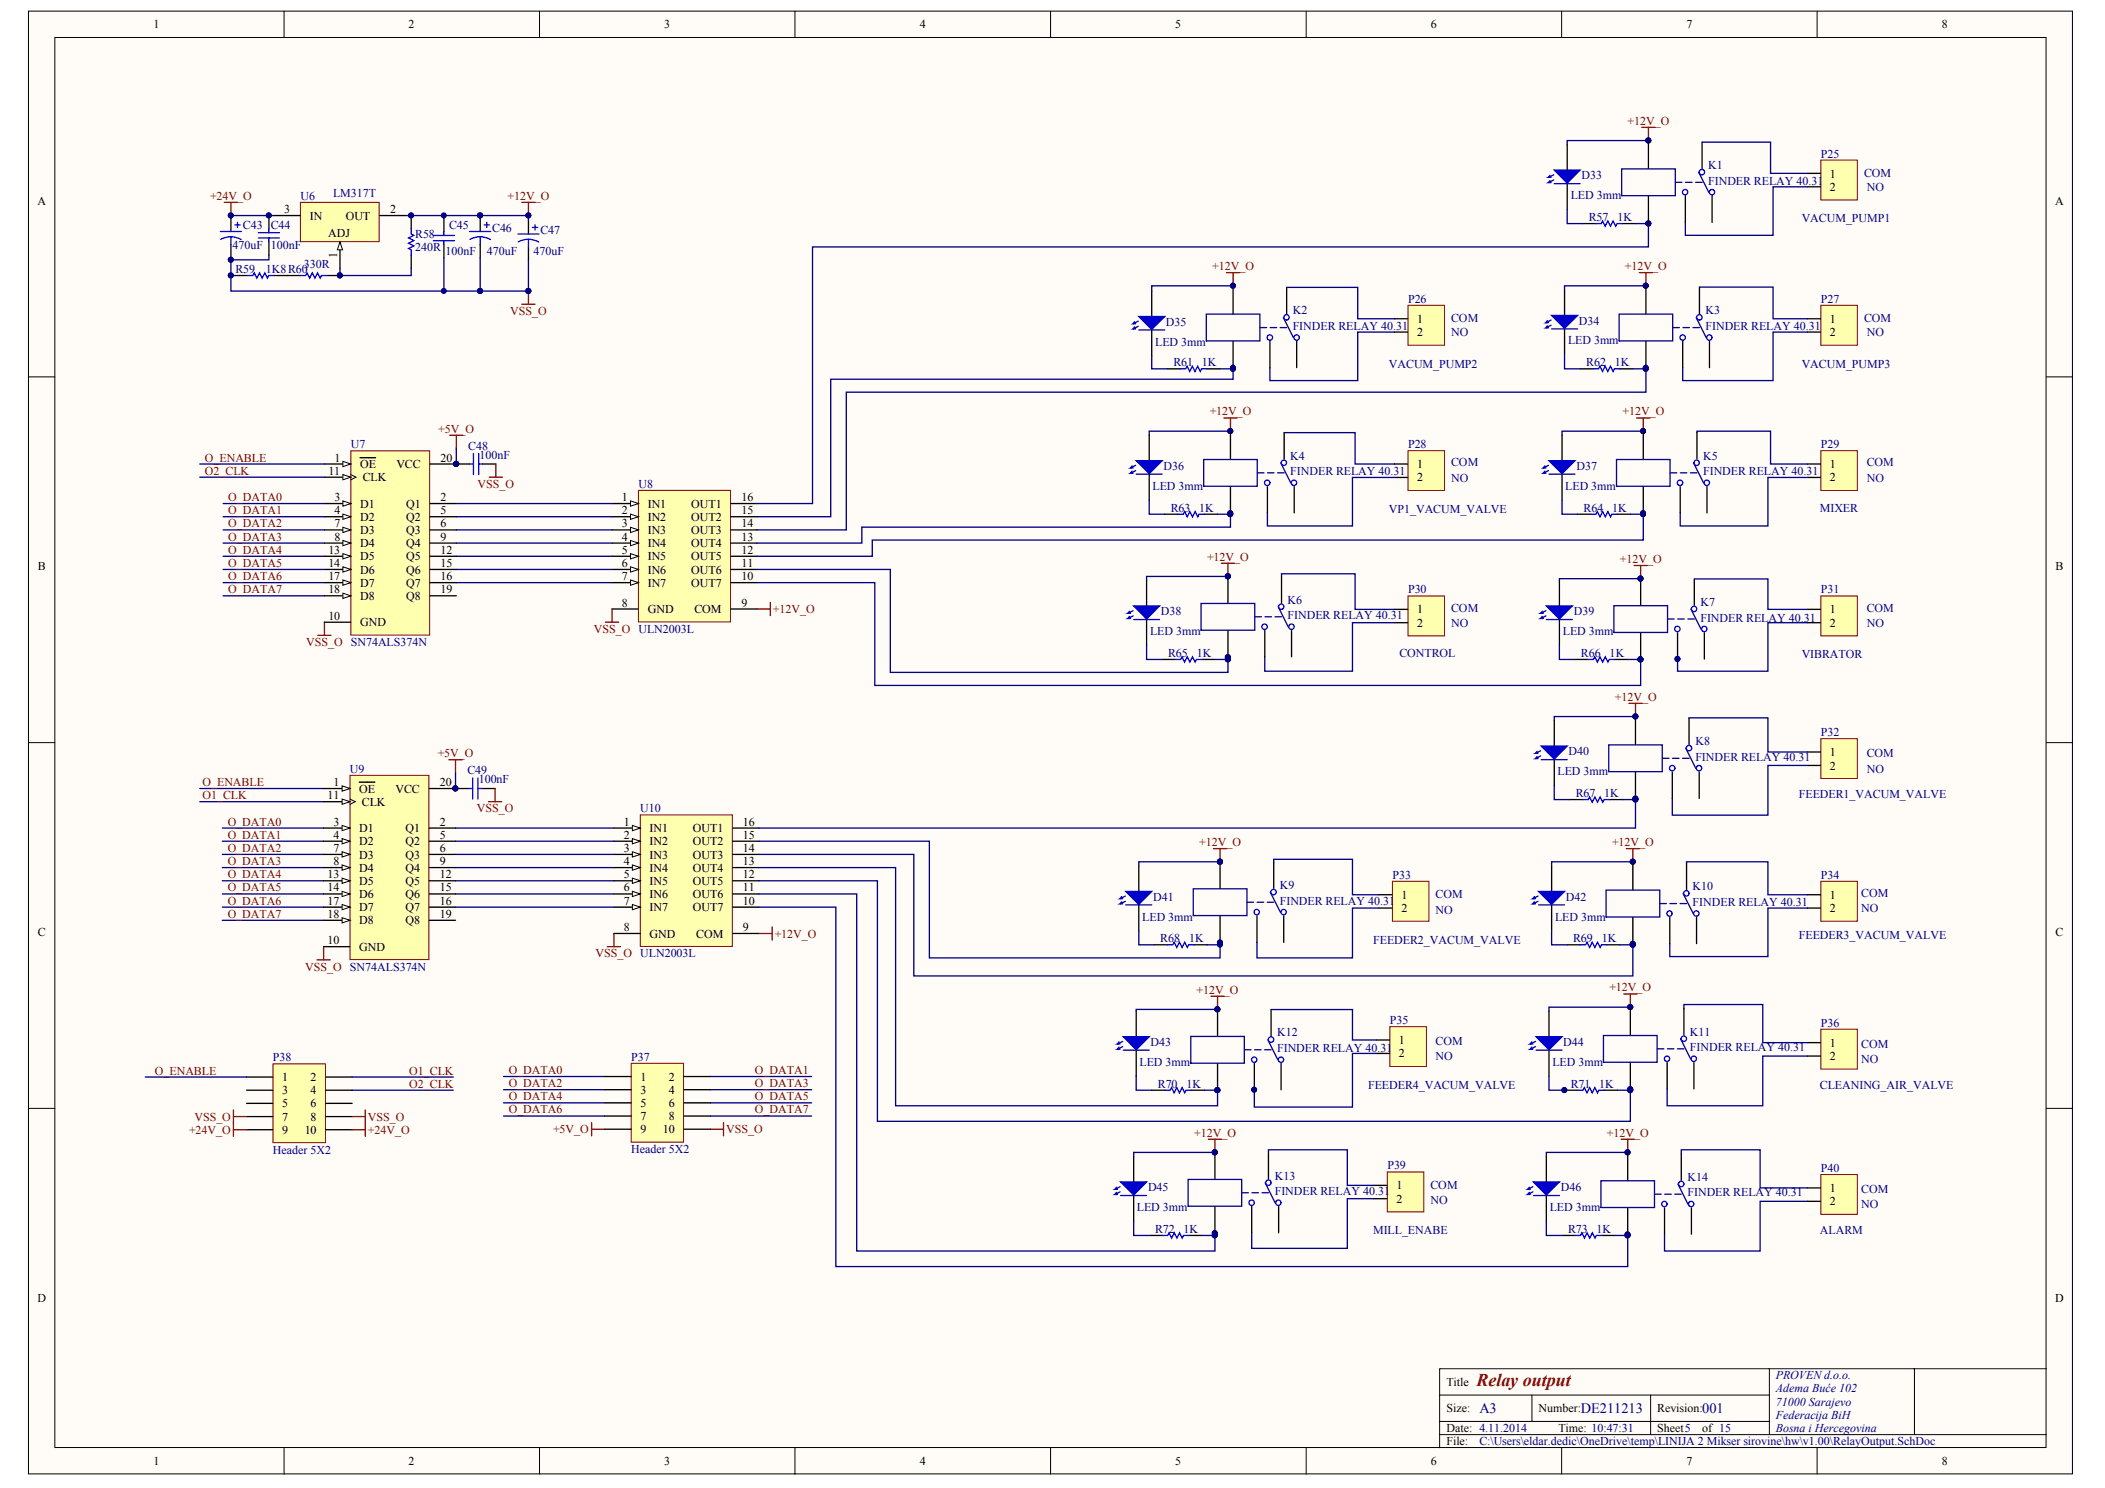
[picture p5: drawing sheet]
<svg xmlns="http://www.w3.org/2000/svg" width="297mm" height="210mm" viewBox="0 0 297 210" stroke-linecap="round" stroke-linejoin="round" font-family="sans-serif">
<defs><g id="words">
<text font-size="2.5" fill="#800000" x="208.4" y="195.5">Relayoutput</text>
<g font-size="2" fill="#000080">
<text x="208.8" y="199.3">A3</text>
<text x="223.1" y="199.3">DE211213</text>
<text x="240.2" y="199.3">001</text>
</g>
<g font-size="1.7">
<text x="21.6" y="4">1</text>
<text x="57.7" y="4">2</text>
<text x="93.7" y="4">3</text>
<text x="129.8" y="4">4</text>
<text x="165.8" y="4">5</text>
<text x="201.9" y="4">6</text>
<text x="238" y="4">7</text>
<text x="274" y="4">8</text>
<text x="5.3" y="28.9">A</text>
<text x="258.2" y="25.1">1</text>
<text x="258.2" y="26.9">2</text>
<text x="290" y="28.9">A</text>
<text x="40.1" y="30">3</text>
<text x="43.7" y="31">IN</text>
<text x="46.3" y="33.4">ADJ</text>
<text x="48.8" y="31">OUT</text>
<text x="55" y="30">2</text>
<text x="47.6" y="36.5" transform="rotate(-90 47.6 36.5)">1</text>
<text x="200" y="45.5">1</text>
<text x="200" y="47.4">2</text>
<text x="258.2" y="45.5">1</text>
<text x="258.2" y="47.4">2</text>
<text x="47.2" y="65.1">1</text>
<text x="62.1" y="65.1">20</text>
<text x="46.3" y="67">11</text>
<text x="47.2" y="70.7">3</text>
<text x="50.8" y="66">OE</text>
<text x="50.8" y="71.6">D1</text>
<text x="51.2" y="67.9">CLK</text>
<text x="55.9" y="66">VCC</text>
<text x="57.3" y="71.6">Q1</text>
<text x="62.1" y="70.7">2</text>
<text x="87.8" y="70.7">1</text>
<text x="91.4" y="71.6">IN1</text>
<text x="97.5" y="71.6">OUT1</text>
<text x="104.6" y="70.7">16</text>
<text x="200" y="66">1</text>
<text x="200" y="67.9">2</text>
<text x="258.2" y="66">1</text>
<text x="258.2" y="67.9">2</text>
<text x="47.2" y="72.6">4</text>
<text x="47.2" y="74.4">7</text>
<text x="47.2" y="76.3">8</text>
<text x="50.8" y="73.5">D2</text>
<text x="50.8" y="75.3">D3</text>
<text x="50.8" y="77.2">D4</text>
<text x="57.3" y="73.5">Q2</text>
<text x="57.3" y="75.3">Q3</text>
<text x="57.3" y="77.2">Q4</text>
<text x="62.1" y="72.6">5</text>
<text x="62.1" y="74.4">6</text>
<text x="62.1" y="76.3">9</text>
<text x="87.8" y="72.6">2</text>
<text x="87.8" y="74.4">3</text>
<text x="87.8" y="76.3">4</text>
<text x="91.4" y="73.5">IN2</text>
<text x="91.4" y="75.3">IN3</text>
<text x="91.4" y="77.2">IN4</text>
<text x="97.5" y="75.3">OUT3</text>
<text x="97.5" y="77.2">OUT4</text>
<text x="97.5" y="73.5">OUT2</text>
<text x="104.6" y="74.4">14</text>
<text x="104.6" y="76.3">13</text>
<text x="104.6" y="72.6">15</text>
<text x="5.3" y="80.5">B</text>
<text x="46.3" y="78.1">13</text>
<text x="46.3" y="80">14</text>
<text x="46.3" y="81.8">17</text>
<text x="46.3" y="83.7">18</text>
<text x="50.8" y="79.1">D5</text>
<text x="50.8" y="80.9">D6</text>
<text x="50.8" y="82.8">D7</text>
<text x="57.3" y="79.1">Q5</text>
<text x="57.3" y="80.9">Q6</text>
<text x="57.3" y="82.8">Q7</text>
<text x="62.1" y="78.1">12</text>
<text x="62.1" y="80">15</text>
<text x="62.1" y="81.8">16</text>
<text x="62.1" y="83.7">19</text>
<text x="87.8" y="78.1">5</text>
<text x="87.8" y="80">6</text>
<text x="87.8" y="81.8">7</text>
<text x="91.4" y="79.1">IN5</text>
<text x="91.4" y="80.9">IN6</text>
<text x="91.4" y="82.8">IN7</text>
<text x="97.5" y="79.1">OUT5</text>
<text x="97.5" y="80.9">OUT6</text>
<text x="97.5" y="82.8">OUT7</text>
<text x="104.6" y="78.1">12</text>
<text x="104.6" y="80">11</text>
<text x="104.6" y="81.8">10</text>
<text x="290" y="80.5">B</text>
<text x="46.3" y="87.4">10</text>
<text x="50.8" y="84.6">D8</text>
<text x="50.8" y="88.4">GND</text>
<text x="57.3" y="84.6">Q8</text>
<text x="87.8" y="85.6">8</text>
<text x="91.4" y="86.5">GND</text>
<text x="98" y="86.5">COM</text>
<text x="104.6" y="85.6">9</text>
<text x="200" y="86.5">1</text>
<text x="200" y="88.4">2</text>
<text x="258.2" y="86.5">1</text>
<text x="258.2" y="88.4">2</text>
<text x="258.2" y="106.7">1</text>
<text x="46.2" y="112.7">11</text>
<text x="47.1" y="110.9">1</text>
<text x="50.7" y="111.8">OE</text>
<text x="51.1" y="113.7">CLK</text>
<text x="55.8" y="111.8">VCC</text>
<text x="62.1" y="110.9">20</text>
<text x="258.2" y="108.6">2</text>
<text x="47.1" y="116.5">3</text>
<text x="47.1" y="118.3">4</text>
<text x="50.7" y="117.4">D1</text>
<text x="50.7" y="119.2">D2</text>
<text x="57.2" y="117.4">Q1</text>
<text x="57.2" y="119.2">Q2</text>
<text x="62.1" y="116.5">2</text>
<text x="62.1" y="118.3">5</text>
<text x="88" y="116.5">1</text>
<text x="88" y="118.3">2</text>
<text x="91.7" y="117.4">IN1</text>
<text x="91.7" y="119.2">IN2</text>
<text x="97.8" y="117.4">OUT1</text>
<text x="97.8" y="119.2">OUT2</text>
<text x="104.8" y="116.5">16</text>
<text x="104.8" y="118.3">15</text>
<text x="46.2" y="123.9">13</text>
<text x="46.2" y="125.8">14</text>
<text x="47.1" y="120.2">7</text>
<text x="47.1" y="122">8</text>
<text x="50.7" y="121.1">D3</text>
<text x="50.7" y="123">D4</text>
<text x="50.7" y="124.8">D5</text>
<text x="57.2" y="121.1">Q3</text>
<text x="57.2" y="123">Q4</text>
<text x="57.2" y="124.8">Q5</text>
<text x="62.1" y="120.2">6</text>
<text x="62.1" y="122">9</text>
<text x="62.1" y="123.9">12</text>
<text x="62.1" y="125.8">15</text>
<text x="88" y="120.2">3</text>
<text x="88" y="122">4</text>
<text x="88" y="123.9">5</text>
<text x="88" y="125.8">6</text>
<text x="91.7" y="121.1">IN3</text>
<text x="91.7" y="123">IN4</text>
<text x="91.7" y="124.8">IN5</text>
<text x="97.8" y="121.1">OUT3</text>
<text x="97.8" y="123">OUT4</text>
<text x="97.8" y="124.8">OUT5</text>
<text x="104.8" y="120.2">14</text>
<text x="104.8" y="122">13</text>
<text x="104.8" y="123.9">12</text>
<text x="104.8" y="125.8">11</text>
<text x="46.2" y="127.6">17</text>
<text x="46.2" y="129.5">18</text>
<text x="50.7" y="126.7">D6</text>
<text x="50.7" y="128.5">D7</text>
<text x="50.7" y="130.4">D8</text>
<text x="57.2" y="126.7">Q6</text>
<text x="57.2" y="128.5">Q7</text>
<text x="57.2" y="130.4">Q8</text>
<text x="62.1" y="127.6">16</text>
<text x="62.1" y="129.5">19</text>
<text x="88" y="127.6">7</text>
<text x="88" y="131.3">8</text>
<text x="91.7" y="126.7">IN6</text>
<text x="91.7" y="128.5">IN7</text>
<text x="97.8" y="126.7">OUT6</text>
<text x="97.8" y="128.5">OUT7</text>
<text x="104.8" y="127.6">10</text>
<text x="104.8" y="131.3">9</text>
<text x="197.8" y="126.8">1</text>
<text x="197.8" y="128.7">2</text>
<text x="258.2" y="126.8">1</text>
<text x="258.2" y="128.7">2</text>
<text x="5.3" y="132.1">C</text>
<text x="46.2" y="133.2">10</text>
<text x="50.7" y="134.1">GND</text>
<text x="91.7" y="132.3">GND</text>
<text x="98.2" y="132.3">COM</text>
<text x="290" y="132.1">C</text>
<text x="197.4" y="147.3">1</text>
<text x="197.4" y="149.2">2</text>
<text x="258.2" y="147.6">1</text>
<text x="258.2" y="149.5">2</text>
<text x="39.8" y="152.5">1</text>
<text x="39.8" y="154.4">3</text>
<text x="43.8" y="152.5">2</text>
<text x="43.8" y="154.4">4</text>
<text x="90.4" y="152.4">1</text>
<text x="90.4" y="154.3">3</text>
<text x="94.4" y="152.4">2</text>
<text x="94.4" y="154.3">4</text>
<text x="39.8" y="156.2">5</text>
<text x="39.8" y="158.1">7</text>
<text x="39.8" y="159.9">9</text>
<text x="43" y="159.9">10</text>
<text x="43.8" y="156.2">6</text>
<text x="43.8" y="158.1">8</text>
<text x="90.4" y="156.1">5</text>
<text x="90.4" y="158">7</text>
<text x="90.4" y="159.9">9</text>
<text x="93.5" y="159.9">10</text>
<text x="94.4" y="156.1">6</text>
<text x="94.4" y="158">8</text>
<text x="197" y="167.8">1</text>
<text x="197" y="169.7">2</text>
<text x="258.2" y="168.1">1</text>
<text x="258.2" y="170">2</text>
<text x="5.3" y="183.7">D</text>
<text x="290" y="183.7">D</text>
<text x="204.1" y="195.5">Title</text>
<text x="204.1" y="199.2">Size:</text>
<text x="204.1" y="202">Date: 4.11.2014</text>
<text x="204.1" y="203.9">File:</text>
<text x="217.1" y="199.2">Number:</text>
<text x="219.9" y="202">Time: 10:47:31</text>
<text x="233.9" y="199.2">Revision:</text>
<text x="233.9" y="202">Sheet5</text>
<text x="240.2" y="202">of 15</text>
<text x="21.6" y="206.6">1</text>
<text x="57.7" y="206.6">2</text>
<text x="93.7" y="206.6">3</text>
<text x="129.8" y="206.6">4</text>
<text x="165.8" y="206.6">5</text>
<text x="201.9" y="206.6">6</text>
<text x="238" y="206.6">7</text>
<text x="274" y="206.6">8</text>
</g>
<g font-size="1.7" fill="#800000">
<text x="229.7" y="17.6">+12V_O</text>
<text x="29.6" y="28.2">+24V_O</text>
<text x="71.6" y="28.2">+12V_O</text>
<text x="171" y="38.1">+12V_O</text>
<text x="229.3" y="38.1">+12V_O</text>
<text x="72" y="44.4">VSS_O</text>
<text x="170.7" y="58.6">+12V_O</text>
<text x="229" y="58.6">+12V_O</text>
<text x="28.9" y="65.1">O_ENABLE</text>
<text x="61.8" y="61.1">+5V_O</text>
<text x="28.9" y="67">O2_CLK</text>
<text x="32.2" y="70.7">O_DATA0</text>
<text x="67.4" y="68.8">VSS_O</text>
<text x="32.2" y="74.4">O_DATA2</text>
<text x="32.2" y="76.3">O_DATA3</text>
<text x="32.2" y="72.6">O_DATA1</text>
<text x="32.2" y="78.1">O_DATA4</text>
<text x="32.2" y="80">O_DATA5</text>
<text x="32.2" y="81.8">O_DATA6</text>
<text x="32.2" y="83.7">O_DATA7</text>
<text x="170.3" y="79.1">+12V_O</text>
<text x="228.6" y="79.4">+12V_O</text>
<text x="83.8" y="89.3">VSS_O ULN2003L</text>
<text x="109.1" y="86.5">+12V_O</text>
<text x="43.2" y="91.1">VSS_O SN74ALS374N</text>
<text x="227.9" y="98.8">+12V_O</text>
<text x="61.8" y="106.8">+5V_O</text>
<text x="28.6" y="112.7">O1_CLK</text>
<text x="28.6" y="110.9">O_ENABLE</text>
<text x="32.1" y="116.5">O_DATA0</text>
<text x="32.1" y="118.3">O_DATA1</text>
<text x="67.3" y="114.6">VSS_O</text>
<text x="169.2" y="119.3">+12V_O</text>
<text x="227.5" y="119.3">+12V_O</text>
<text x="32.1" y="120.2">O_DATA2</text>
<text x="32.1" y="122">O_DATA3</text>
<text x="32.1" y="123.9">O_DATA4</text>
<text x="32.1" y="125.8">O_DATA5</text>
<text x="32.1" y="127.6">O_DATA6</text>
<text x="32.1" y="129.5">O_DATA7</text>
<text x="43.1" y="136.9">VSS_O SN74ALS374N</text>
<text x="84" y="135.1">VSS_O ULN2003L</text>
<text x="109.3" y="132.3">+12V_O</text>
<text x="168.8" y="140.2">+12V_O</text>
<text x="227.1" y="139.8">+12V_O</text>
<text x="21.9" y="151.6">O_ENABLE</text>
<text x="57.7" y="151.6">O1_CLK</text>
<text x="57.7" y="153.4">O2_CLK</text>
<text x="71.8" y="153.4">O_DATA2</text>
<text x="71.8" y="155.2">O_DATA4</text>
<text x="71.8" y="151.5">O_DATA0</text>
<text x="106.5" y="151.5">O_DATA1</text>
<text x="106.5" y="153.4">O_DATA3</text>
<text x="106.5" y="155.2">O_DATA5</text>
<text x="26.7" y="159.9">+24V_O</text>
<text x="27.4" y="158.1">VSS_O</text>
<text x="51.9" y="158.1">VSS_O</text>
<text x="51.9" y="159.9">+24V_O</text>
<text x="71.8" y="157.1">O_DATA6</text>
<text x="78" y="159.9">+5V_O</text>
<text x="102.5" y="159.9">VSS_O</text>
<text x="106.5" y="157.1">O_DATA7</text>
<text x="168.5" y="160.3">+12V_O</text>
<text x="226.8" y="160.3">+12V_O</text>
</g>
<g font-size="1.7" fill="#000080">
<text x="241" y="23.9">K1</text>
<text x="256.9" y="22.2">P25</text>
<text x="42.4" y="28.2">U6</text>
<text x="47" y="27.8">LM317T</text>
<text x="221.6" y="28.1">LED 3mm</text>
<text x="223.2" y="25.3">D33</text>
<text x="241" y="26.1">FINDER RELAY 40.31</text>
<text x="263" y="25">COM</text>
<text x="263.4" y="27">NO</text>
<text x="32.8" y="35.2">470uF 100nF</text>
<text x="34.3" y="32.2">C43 C44</text>
<text x="58.6" y="33.6">R58</text>
<text x="58.6" y="35.4">240R</text>
<text x="62.9" y="35.9">100nF</text>
<text x="63.4" y="32.4">C45</text>
<text x="68.7" y="35.9">470uF</text>
<text x="69.5" y="32.7">C46</text>
<text x="75.3" y="35.9">470uF</text>
<text x="76.3" y="33">C47</text>
<text x="224.2" y="31.2">R57</text>
<text x="228.2" y="31.2">1K</text>
<text x="254.2" y="31.3">VACUM_PUMP1</text>
<text x="33.2" y="38.5">R59</text>
<text x="37.5" y="38.5">1K8R60</text>
<text x="42.9" y="37.8">330R</text>
<text x="164.5" y="46">D35</text>
<text x="182.4" y="44.4">K2</text>
<text x="182.4" y="46.6">FINDER RELAY 40.31</text>
<text x="198.7" y="42.7">P26</text>
<text x="204.8" y="45.5">COM</text>
<text x="204.8" y="47.4">NO</text>
<text x="222.8" y="45.8">D34</text>
<text x="240.7" y="44.4">K3</text>
<text x="240.7" y="46.6">FINDER RELAY 40.31</text>
<text x="256.9" y="42.7">P27</text>
<text x="263" y="45.5">COM</text>
<text x="263.4" y="47.4">NO</text>
<text x="163" y="48.8">LED 3mm</text>
<text x="165.6" y="51.7">R61</text>
<text x="169.6" y="51.7">1K</text>
<text x="196" y="51.8">VACUM_PUMP2</text>
<text x="221.3" y="48.6">LED 3mm</text>
<text x="223.8" y="51.7">R62</text>
<text x="227.9" y="51.7">1K</text>
<text x="254.2" y="51.8">VACUM_PUMP3</text>
<text x="49.5" y="63.3">U7</text>
<text x="66.1" y="63.4">C48</text>
<text x="67.7" y="64.7">100nF</text>
<text x="182.1" y="64.9">K4</text>
<text x="198.7" y="63.2">P28</text>
<text x="204.8" y="65.8">COM</text>
<text x="240.3" y="64.9">K5</text>
<text x="256.9" y="63.2">P29</text>
<text x="263.4" y="65.8">COM</text>
<text x="90.1" y="68.8">U8</text>
<text x="162.6" y="69.1">LED 3mm</text>
<text x="164.2" y="66.3">D36</text>
<text x="182.1" y="67.1">FINDER RELAY 40.31</text>
<text x="204.8" y="67.9">NO</text>
<text x="220.9" y="69.1">LED 3mm</text>
<text x="222.4" y="66.3">D37</text>
<text x="240.3" y="67.1">FINDER RELAY 40.31</text>
<text x="263.4" y="67.9">NO</text>
<text x="165.2" y="72.2">R63</text>
<text x="169.2" y="72.2">1K</text>
<text x="196" y="72.3">VP1_VACUM_VALVE</text>
<text x="223.5" y="72.2">R64</text>
<text x="227.5" y="72.2">1K</text>
<text x="256.8" y="72.2">MIXER</text>
<text x="198.7" y="83.7">P30</text>
<text x="256.9" y="83.7">P31</text>
<text x="162.3" y="89.6">LED 3mm</text>
<text x="163.8" y="86.8">D38</text>
<text x="181.7" y="85.1">K6</text>
<text x="181.7" y="87.3">FINDER RELAY 40.31</text>
<text x="204.8" y="86.3">COM</text>
<text x="204.8" y="88.4">NO</text>
<text x="220.5" y="89.6">LED 3mm</text>
<text x="222.1" y="86.8">D39</text>
<text x="239.9" y="85.5">K7</text>
<text x="239.9" y="87.7">FINDER RELAY 40.31</text>
<text x="263.4" y="86.3">COM</text>
<text x="263.4" y="88.4">NO</text>
<text x="164.8" y="92.7">R65</text>
<text x="168.9" y="92.7">1K</text>
<text x="197.5" y="92.7">CONTROL</text>
<text x="223.1" y="92.7">R66</text>
<text x="227.1" y="92.7">1K</text>
<text x="254.2" y="92.8">VIBRATOR</text>
<text x="221.3" y="106.6">D40</text>
<text x="239.2" y="105.1">K8</text>
<text x="239.2" y="107.3">FINDER RELAY 40.31</text>
<text x="256.9" y="103.8">P32</text>
<text x="263.4" y="106.8">COM</text>
<text x="49.4" y="109">U9</text>
<text x="65.9" y="109.2">C49</text>
<text x="67.6" y="110.5">100nF</text>
<text x="219.8" y="109.4">LED 3mm</text>
<text x="222.4" y="112.4">R67</text>
<text x="226.4" y="112.4">1K</text>
<text x="253.9" y="112.6">FEEDER1_VACUM_VALVE</text>
<text x="263.4" y="109">NO</text>
<text x="90.3" y="114.6">U10</text>
<text x="180.6" y="125.4">K9</text>
<text x="196.5" y="124">P33</text>
<text x="238.9" y="125.6">K10</text>
<text x="256.9" y="124">P34</text>
<text x="161.2" y="129.9">LED 3mm</text>
<text x="162.7" y="127.1">D41</text>
<text x="180.6" y="127.6">FINDER RELAY 40.31</text>
<text x="202.6" y="126.7">COM</text>
<text x="202.6" y="128.9">NO</text>
<text x="219.4" y="129.9">LED 3mm</text>
<text x="221" y="127.1">D42</text>
<text x="238.9" y="127.8">FINDER RELAY 40.31</text>
<text x="262.7" y="126.5">COM</text>
<text x="262.7" y="128.7">NO</text>
<text x="163.7" y="132.9">R68</text>
<text x="167.8" y="132.9">1K</text>
<text x="193.8" y="133.1">FEEDER2_VACUM_VALVE</text>
<text x="222" y="132.9">R69</text>
<text x="226" y="132.9">1K</text>
<text x="253.9" y="132.4">FEEDER3_VACUM_VALVE</text>
<text x="38.5" y="149.7">P38</text>
<text x="89.1" y="149.6">P37</text>
<text x="162.3" y="147.6">D43</text>
<text x="180.2" y="146.2">K12</text>
<text x="180.2" y="148.4">FINDER RELAY 40.31</text>
<text x="196.1" y="144.5">P35</text>
<text x="202.6" y="147.4">COM</text>
<text x="202.6" y="149.6">NO</text>
<text x="220.6" y="147.6">D44</text>
<text x="238.5" y="146.1">K11</text>
<text x="238.5" y="148.3">FINDER RELAY 40.31</text>
<text x="256.9" y="144.8">P36</text>
<text x="262.7" y="147.8">COM</text>
<text x="262.7" y="150">NO</text>
<text x="160.8" y="150.4">LED 3mm</text>
<text x="163.4" y="153.4">R70</text>
<text x="167.4" y="153.4">1K</text>
<text x="193.1" y="153.6">FEEDER4_VACUM_VALVE</text>
<text x="219.1" y="150.4">LED 3mm</text>
<text x="221.6" y="153.4">R71</text>
<text x="225.7" y="153.4">1K</text>
<text x="256.8" y="153.6">CLEANING_AIR_VALVE</text>
<text x="38.5" y="162.7">Header 5X2</text>
<text x="89.1" y="162.6">Header 5X2</text>
<text x="179.9" y="166.4">K13</text>
<text x="195.8" y="165">P39</text>
<text x="201.9" y="167.7">COM</text>
<text x="238.1" y="166.6">K14</text>
<text x="256.9" y="165.3">P40</text>
<text x="160.4" y="170.8">LED 3mm</text>
<text x="162" y="168.1">D45</text>
<text x="163" y="173.9">R72</text>
<text x="167" y="173.9">1K</text>
<text x="179.9" y="168.6">FINDER RELAY 40.31</text>
<text x="201.9" y="169.9">NO</text>
<text x="218.7" y="170.8">LED 3mm</text>
<text x="220.3" y="168.1">D46</text>
<text x="221.3" y="173.9">R73</text>
<text x="225.3" y="173.9">1K</text>
<text x="238.1" y="168.8">FINDER RELAY 40.31</text>
<text x="262.7" y="168.3">COM</text>
<text x="262.7" y="170.5">NO</text>
<text x="193.8" y="174.1">MILL_ENABE</text>
<text x="256.8" y="174.1">ALARM</text>
<text x="250.6" y="194.6">PROVENd.o.o.</text>
<text x="250.6" y="196.4">Adema Buće 102</text>
<text x="208.8" y="203.9">C:\Users\eldar.dedic\OneDrive\temp\LINIJA 2 Mikser sirovine\hw\v1.00\RelayOutput.SchDoc</text>
<text x="250.6" y="198.3">71000 Sarajevo</text>
<text x="250.6" y="200.1">Federacija BiH</text>
<text x="250.6" y="202">Bosna i Hercegovina</text>
</g>
</g></defs>
<g fill="#fffcf8" stroke="#000" stroke-width=".14">
<path d="M4 1.6h288.4v206.3h-288.4z"/>
<path d="M7.7 5.3h281v198.9h-281z"/>
</g>
<g fill="none" stroke="#000" stroke-width=".14">
<path d="M40.1 1.6v3.7M76.1 1.6v3.7M112.2 1.6v3.7M148.2 1.6v3.7M184.3 1.6v3.7M220.4 1.6v3.7M256.4 1.6v3.7M4 53.2h3.7M288.8 53.2h3.7M4 104.8h3.7M288.8 104.8h3.7M4 156.4h3.7"/>
<path d="M288.8 156.4h3.7M203.1 196.8h46.6M216.2 196.8v3.7M232.9 196.8v5.6M249.7 193.1v9.3M270.1 193.1h-67v11.1M288.8 193.1h-18.7v9.3M40.1 204.2v3.8M76.1 204.2v3.8M112.2 204.2v3.8M148.2 204.2v3.8M184.3 204.2v3.8"/>
<path d="M203.1 202.4h85.7M203.1 200.5h46.6M220.4 204.2v3.8M256.4 204.2v3.8"/>
</g>
<path d="M90.1 69.2h13v18.5h-13z" fill="#ffffb0" stroke="#800000" stroke-width=".14"/>
<path d="M86.4 71h3.7" fill="none" stroke="#000" stroke-width=".19"/>
<path d="M89 70.7l1.1 .3-1.1 .4z" fill="#fffcf8" stroke="#000" stroke-width=".14"/>
<path d="M86.4 72.9h3.7" fill="none" stroke="#000" stroke-width=".19"/>
<path d="M89 72.5l1.1 .4-1.1 .4z" fill="#fffcf8" stroke="#000" stroke-width=".14"/>
<path d="M86.4 74.8h3.7" fill="none" stroke="#000" stroke-width=".19"/>
<path d="M89 74.4l1.1 .4-1.1 .3z" fill="#fffcf8" stroke="#000" stroke-width=".14"/>
<path d="M86.4 76.6h3.7" fill="none" stroke="#000" stroke-width=".19"/>
<path d="M89 76.2l1.1 .4-1.1 .4z" fill="#fffcf8" stroke="#000" stroke-width=".14"/>
<path d="M86.4 78.5h3.7" fill="none" stroke="#000" stroke-width=".19"/>
<path d="M89 78.1l1.1 .4-1.1 .3z" fill="#fffcf8" stroke="#000" stroke-width=".14"/>
<path d="M86.4 80.3h3.7" fill="none" stroke="#000" stroke-width=".19"/>
<path d="M89 80l1.1 .3-1.1 .4z" fill="#fffcf8" stroke="#000" stroke-width=".14"/>
<path d="M86.4 82.2h3.7" fill="none" stroke="#000" stroke-width=".19"/>
<path d="M89 81.8l1.1 .4-1.1 .4z" fill="#fffcf8" stroke="#000" stroke-width=".14"/>
<path d="M103.1 71h3.7M103.1 74.8h3.7M103.1 76.6h3.7M103.1 78.5h3.7M103.1 72.9h3.7M86.4 85.9h3.7M103.1 80.3h3.7M103.1 82.2h3.7M103.1 85.9h3.7" fill="none" stroke="#000" stroke-width=".19"/>
<path d="M90.4 114.9h12.9v18.6h-12.9z" fill="#ffffb0" stroke="#800000" stroke-width=".14"/>
<path d="M86.6 116.8h3.8" fill="none" stroke="#000" stroke-width=".19"/>
<path d="M89.2 116.4l1.2 .4-1.2 .4z" fill="#fffcf8" stroke="#000" stroke-width=".14"/>
<path d="M86.6 118.7h3.8" fill="none" stroke="#000" stroke-width=".19"/>
<path d="M89.2 118.3l1.2 .4-1.2 .3z" fill="#fffcf8" stroke="#000" stroke-width=".14"/>
<path d="M86.6 120.5h3.8" fill="none" stroke="#000" stroke-width=".19"/>
<path d="M89.2 120.2l1.2 .3-1.2 .4z" fill="#fffcf8" stroke="#000" stroke-width=".14"/>
<path d="M86.6 122.4h3.8" fill="none" stroke="#000" stroke-width=".19"/>
<path d="M89.2 122l1.2 .4-1.2 .4z" fill="#fffcf8" stroke="#000" stroke-width=".14"/>
<path d="M86.6 124.2h3.8" fill="none" stroke="#000" stroke-width=".19"/>
<path d="M89.2 123.9l1.2 .3-1.2 .4z" fill="#fffcf8" stroke="#000" stroke-width=".14"/>
<path d="M86.6 126.1h3.8" fill="none" stroke="#000" stroke-width=".19"/>
<path d="M89.2 125.7l1.2 .4-1.2 .4z" fill="#fffcf8" stroke="#000" stroke-width=".14"/>
<path d="M86.6 128h3.8" fill="none" stroke="#000" stroke-width=".19"/>
<path d="M89.2 127.6l1.2 .4-1.2 .3z" fill="#fffcf8" stroke="#000" stroke-width=".14"/>
<g fill="none" stroke="#000" stroke-width=".19">
<path d="M223.3 31.5h1.9M228.9 31.5h1.9M164.7 52h1.9M170.3 52h1.9M223 52h1.8M228.6 52h1.8M64.4 65.5h1.9M68.1 65.5h1.9M164.4 72.5h1.8M169.9 72.5h1.9M222.6 72.5h1.9M228.2 72.5h1.9"/>
<path d="M164 93h1.9M169.6 93h1.8M222.2 93h1.9M227.8 93h1.9M64.3 111.2h1.8M68 111.2h1.9M103.4 116.8h3.7M103.4 118.7h3.7M221.5 112.8h1.9M227.1 112.8h1.9M86.6 131.7h3.8M103.4 120.5h3.7"/>
<path d="M103.4 122.4h3.7M103.4 124.2h3.7M103.4 126.1h3.7M103.4 128h3.7M103.4 131.7h3.7M162.9 133.3h1.9M168.5 133.3h1.8M221.1 133.3h1.9M226.7 133.3h1.9M162.5 153.8h1.9M168.1 153.8h1.9M220.8 153.8h1.8"/>
<path d="M226.4 153.8h1.8M162.2 174.3h1.8M167.8 174.3h1.8M220.4 174.3h1.9M226 174.3h1.9"/>
</g>
<g fill="none" stroke="#00f" stroke-width=".19">
<path d="M225.2 31.5h.7l.2-.3 .4 .7 .4-.7 .4 .7 .3-.7 .4 .7 .2-.4h.7M166.6 52h.7l.2-.3 .4 .7 .4-.7 .3 .7 .4-.7 .4 .7 .2-.4h.7M224.8 52h.8l.2-.3 .3 .7 .4-.7 .4 .7 .4-.7 .3 .7 .2-.4h.8M66.3 65.5h.5M66.8 64v2.9M67.6 64v2.9M67.6 65.5h.5M166.2 72.5h.8l.2-.3 .3 .7 .4-.7 .4 .7 .3-.7 .4 .7 .2-.4h.7M224.5 72.5h.7l.2-.3 .4 .7 .4-.7 .3 .7 .4-.7 .4 .7 .2-.4h.7M165.9 93h.7l.2-.3 .4 .7 .3-.7 .4 .7 .4-.7 .3 .7 .2-.4h.8M224.1 93h.7l.2-.3 .4 .7 .4-.7 .4 .7 .3-.7 .4 .7 .2-.4h.7M66.1 111.2h.6"/>
<path d="M66.7 109.7v3M67.4 109.7v3M67.4 111.2h.6M223.4 112.8h.7l.2-.4 .4 .8 .4-.8 .3 .8 .4-.8 .4 .8 .2-.4h.7M164.8 133.3h.7l.2-.4 .4 .8 .3-.8 .4 .8 .4-.8 .3 .8 .2-.4h.8M223 133.3h.8l.1-.4 .4 .8 .4-.8 .4 .8 .3-.8 .4 .8 .2-.4h.7M164.4 153.8h.7l.2-.4 .4 .8 .4-.8 .3 .8 .4-.8 .4 .8 .2-.4h.7M222.6 153.8h.8l.2-.4 .3 .8 .4-.8 .4 .8 .4-.8 .3 .8 .2-.4h.8M164 174.3h.8l.2-.4 .3 .8 .4-.8 .4 .8 .3-.8 .4 .8 .2-.4h.8M222.3 174.3h.7l.2-.4 .4 .8 .4-.8 .3 .8 .4-.8 .4 .8 .2-.4h.7"/>
</g>
<g fill="none" stroke="#800000" stroke-width=".19">
<path d="M231.7 18h1.8M232.6 18v1.8M173.1 38.5h1.8M174 38.5v1.8M231.3 38.5h1.9M232.3 38.5v1.8M172.7 59h1.9M173.6 59v1.8M231 59h1.8M231.9 59v1.8M63.5 61.4h1.8M64.4 61.4v1.9"/>
<path d="M69 67.3h1.9M70 65.5v1.8M172.3 79.5h1.9M173.3 79.5v1.8M230.6 79.8h1.8M231.5 79.8v1.8M44.8 89.6h1.9M45.8 87.8v1.8M85.4 87.8h1.9M86.4 85.9v1.9M106.8 85.9h1.9M108.7 85v1.8"/>
<path d="M229.9 99.2h1.8M230.8 99.2v1.9M63.3 107.2h1.9M64.3 107.2v1.8M68.9 113.1h1.9M69.9 111.2v1.9M171.2 119.7h1.9M172.2 119.7v1.9M229.5 119.7h1.8M230.4 119.7v1.9M44.7 135.4h1.9M45.7 133.5v1.9"/>
<path d="M85.7 133.5h1.9M86.6 131.7v1.8M107.1 131.7h1.9M109 130.8v1.8M170.9 140.5h1.8M171.8 140.5v1.9M229.1 140.2h1.9M230.1 140.2v1.9M170.5 160.7h1.9M171.4 160.7v1.9M228.8 160.7h1.8M229.7 160.7v1.9"/>
</g>
<g fill="#000080" stroke="#000080" stroke-width=".14">
<circle cx="232.6" cy="19.8" r=".35"/>
<circle cx="232.2" cy="40.3" r=".35"/>
<circle cx="231.9" cy="60.8" r=".35"/>
<circle cx="231.5" cy="81.6" r=".35"/>
<circle cx="230.8" cy="101.1" r=".35"/>
<circle cx="230.4" cy="121.5" r=".35"/>
<circle cx="220.7" cy="153.8" r=".35"/>
<circle cx="230" cy="142.1" r=".35"/>
<circle cx="229.7" cy="162.5" r=".35"/>
<circle cx="174" cy="40.3" r=".35"/>
<circle cx="173.6" cy="60.8" r=".35"/>
<circle cx="173.3" cy="81.3" r=".35"/>
<circle cx="172.1" cy="121.5" r=".35"/>
<circle cx="171.8" cy="142.4" r=".35"/>
<circle cx="171.4" cy="162.5" r=".35"/>
<circle cx="64.4" cy="65.4" r=".35"/>
<circle cx="64.2" cy="111.2" r=".35"/>
<circle cx="174" cy="52" r=".35"/>
<circle cx="232.2" cy="52" r=".35"/>
<circle cx="173.6" cy="72.5" r=".35"/>
<circle cx="231.9" cy="72.5" r=".35"/>
<circle cx="173.3" cy="93" r=".35"/>
<circle cx="231.5" cy="93" r=".35"/>
<circle cx="230.8" cy="112.8" r=".35"/>
<circle cx="172.1" cy="133.3" r=".35"/>
<circle cx="171.8" cy="153.8" r=".35"/>
<circle cx="230" cy="153.8" r=".35"/>
<circle cx="171.4" cy="174.3" r=".35"/>
<circle cx="229.7" cy="174.3" r=".35"/>
</g>
<g fill="none" stroke="#000080" stroke-width=".19">
<path d="M162.5 50.2v1.8h2.2M174 52v1.5h-56.8v19.4h-10.4M232.3 52v3.3h-112.9v19.5h-12.6M64.4 71h22M64.4 72.9h22M64.4 74.8h22M64.4 76.6h22M64.4 78.5h22M64.4 63.3v2.2M173.6 72.5v1.9h-52v2.2h-14.8M231.9 72.5v3.7h-108.8v2.3h-16.3M64.4 80.3h22"/>
<path d="M64.4 82.2h22M106.8 80.3h18.8v14.6h47.7v-1.9M106.8 82.2h16.6v14.5h108.1v-3.7M28.2 113.1h17.5M28.2 111.2h17.5M31.4 116.8h14.3M31.4 118.7h14.3M64.3 116.8h22.3M64.3 118.7h22.3M64.3 109v2.2M107.1 118.7h24v16.4h41.1v-2.2M230.8 112.8v4h-123.7"/>
<path d="M31.4 120.5h14.3M31.4 122.4h14.3M31.4 124.2h14.3M31.4 126.1h14.3M31.4 128h14.3M31.4 129.8h14.3M64.3 120.5h22.3M64.3 122.4h22.3M64.3 124.2h22.3M64.3 126.1h22.3M64.3 128h22.3M107.1 122.4h19.3v33.6h45.4v-2.2"/>
<path d="M107.1 124.2h16.7v34h106.3v-4.4M107.1 126.1h13.8v50.4h50.5v-2.2M107.1 128h10.9v50.7h111.7v-4.4M170.3 133.3h1.9"/>
</g>
<path d="M49.5 63.6h11.1v26h-11.1z" fill="#ffffb0" stroke="#800000" stroke-width=".14"/>
<path d="M45.8 65.5h3.7" fill="none" stroke="#000" stroke-width=".19"/>
<path d="M48.4 65.1l1.1 .4-1.1 .3z" fill="#fffcf8" stroke="#000" stroke-width=".14"/>
<path d="M45.8 67.3h3.7M50.8 64.6h2.2" fill="none" stroke="#000" stroke-width=".19"/>
<path d="M49.5 66.9l.7 .4-.7 .4" fill="none" stroke="#000" stroke-width=".14"/>
<path d="M48.4 66.9l1.1 .4-1.1 .4z" fill="#fffcf8" stroke="#000" stroke-width=".14"/>
<path d="M45.8 71h3.7" fill="none" stroke="#000" stroke-width=".19"/>
<path d="M48.4 70.7l1.1 .3-1.1 .4z" fill="#fffcf8" stroke="#000" stroke-width=".14"/>
<path d="M45.8 72.9h3.7M60.7 71h3.7" fill="none" stroke="#000" stroke-width=".19"/>
<path d="M48.4 72.5l1.1 .4-1.1 .4z" fill="#fffcf8" stroke="#000" stroke-width=".14"/>
<path d="M45.8 74.8h3.7M60.7 72.9h3.7" fill="none" stroke="#000" stroke-width=".19"/>
<path d="M48.4 74.4l1.1 .4-1.1 .3z" fill="#fffcf8" stroke="#000" stroke-width=".14"/>
<path d="M45.8 76.6h3.7M60.7 74.8h3.7" fill="none" stroke="#000" stroke-width=".19"/>
<path d="M48.4 76.2l1.1 .4-1.1 .4z" fill="#fffcf8" stroke="#000" stroke-width=".14"/>
<path d="M45.8 78.5h3.7M60.7 76.6h3.7" fill="none" stroke="#000" stroke-width=".19"/>
<path d="M48.4 78.1l1.1 .4-1.1 .3z" fill="#fffcf8" stroke="#000" stroke-width=".14"/>
<path d="M60.7 78.5h3.7M45.8 80.3h3.7" fill="none" stroke="#000" stroke-width=".19"/>
<path d="M48.4 80l1.1 .3-1.1 .4z" fill="#fffcf8" stroke="#000" stroke-width=".14"/>
<path d="M45.8 82.2h3.7M60.7 80.3h3.7" fill="none" stroke="#000" stroke-width=".19"/>
<path d="M48.4 81.8l1.1 .4-1.1 .4z" fill="#fffcf8" stroke="#000" stroke-width=".14"/>
<path d="M45.8 84h3.7M60.7 82.2h3.7" fill="none" stroke="#000" stroke-width=".19"/>
<path d="M48.4 83.7l1.1 .3-1.1 .4z" fill="#fffcf8" stroke="#000" stroke-width=".14"/>
<path d="M60.7 65.5h3.7M45.8 87.8h3.7M60.7 84h3.7" fill="none" stroke="#000" stroke-width=".19"/>
<circle cx="64.4" cy="65.4" r=".35" fill="#000080" stroke="#000080" stroke-width=".14"/>
<path d="M49.4 109.4h11.1v26h-11.1z" fill="#ffffb0" stroke="#800000" stroke-width=".14"/>
<path d="M45.7 111.2h3.7" fill="none" stroke="#000" stroke-width=".19"/>
<path d="M48.3 110.9l1.1 .3-1.1 .4z" fill="#fffcf8" stroke="#000" stroke-width=".14"/>
<path d="M45.7 113.1h3.7M50.7 110.3h2.2" fill="none" stroke="#000" stroke-width=".19"/>
<path d="M49.4 112.7l.7 .4-.7 .4" fill="none" stroke="#000" stroke-width=".14"/>
<path d="M48.3 112.7l1.1 .4-1.1 .4z" fill="#fffcf8" stroke="#000" stroke-width=".14"/>
<path d="M45.7 116.8h3.7" fill="none" stroke="#000" stroke-width=".19"/>
<path d="M48.3 116.4l1.1 .4-1.1 .4z" fill="#fffcf8" stroke="#000" stroke-width=".14"/>
<path d="M45.7 118.7h3.7M60.6 116.8h3.7" fill="none" stroke="#000" stroke-width=".19"/>
<path d="M48.3 118.3l1.1 .4-1.1 .3z" fill="#fffcf8" stroke="#000" stroke-width=".14"/>
<path d="M60.6 118.7h3.7M45.7 120.5h3.7" fill="none" stroke="#000" stroke-width=".19"/>
<path d="M48.3 120.2l1.1 .3-1.1 .4z" fill="#fffcf8" stroke="#000" stroke-width=".14"/>
<path d="M45.7 122.4h3.7M60.6 120.5h3.7" fill="none" stroke="#000" stroke-width=".19"/>
<path d="M48.3 122l1.1 .4-1.1 .4z" fill="#fffcf8" stroke="#000" stroke-width=".14"/>
<path d="M45.7 124.2h3.7M60.6 122.4h3.7" fill="none" stroke="#000" stroke-width=".19"/>
<path d="M48.3 123.9l1.1 .3-1.1 .4z" fill="#fffcf8" stroke="#000" stroke-width=".14"/>
<path d="M45.7 126.1h3.7M60.6 124.2h3.7" fill="none" stroke="#000" stroke-width=".19"/>
<path d="M48.3 125.7l1.1 .4-1.1 .4z" fill="#fffcf8" stroke="#000" stroke-width=".14"/>
<path d="M45.7 128h3.7M60.6 126.1h3.7" fill="none" stroke="#000" stroke-width=".19"/>
<path d="M48.3 127.6l1.1 .4-1.1 .3z" fill="#fffcf8" stroke="#000" stroke-width=".14"/>
<path d="M45.7 129.8h3.7M60.6 128h3.7" fill="none" stroke="#000" stroke-width=".19"/>
<path d="M48.3 129.5l1.1 .3-1.1 .4z" fill="#fffcf8" stroke="#000" stroke-width=".14"/>
<path d="M60.6 111.2h3.7M45.7 133.5h3.7M60.6 129.8h3.7" fill="none" stroke="#000" stroke-width=".19"/>
<g fill="#000080" stroke="#000080" stroke-width=".14">
<circle cx="64.2" cy="111.2" r=".35"/>
<circle cx="232.6" cy="31.5" r=".35"/>
</g>
<g fill="none" stroke="#000080" stroke-width=".19">
<path d="M232.6 31.5v3.3h-117.9v36.2h-7.9M240.2 20.1h9.6v4.4h5.2M28.2 65.5h17.6M28.2 67.3h17.6M31.5 74.8h14.3M31.5 76.6h14.3M31.5 78.5h14.3M31.5 72.9h14.3M31.5 71h14.3M181.2 61h10v4.5h5.6M239.5 61v-.2h10.3v4.7h5.2M31.5 80.3h14.3"/>
<path d="M31.5 82.2h14.3M31.5 84h14.3M180.8 81.4v-.5h10.4v5.1h5.6M238 121.8v-.2h11.5v4.6h5.5M20.5 151.9h14.3M49.7 151.9h14.3M71.1 151.9h14.2M71.1 153.7h14.2M71.1 155.6h14.2M71.1 157.4h14.2M100.2 151.9h14.3M100.2 153.7h14.3"/>
<path d="M100.2 155.6h14.3M100.2 157.4h14.3"/>
</g>
<path d="M83.5 158.4v1.8M83.5 159.3h1.8M100.2 159.3h1.9M102.1 158.4v1.8" fill="none" stroke="#800000" stroke-width=".19"/>
<path d="M256.9 104.2h5.2v5.6h-5.2z" fill="#ffffb0" stroke="#800000" stroke-width=".14"/>
<path d="M255 106.1h1.9M255 108h1.9" fill="none" stroke="#000" stroke-width=".19"/>
<path d="M255 108h-5.5v7h-13.5v-2.4M179.7 121.6v-.4h11.1v5h3.8" fill="none" stroke="#000080" stroke-width=".19"/>
<path d="M196.5 124.3h5.1v5.7h-5.1z" fill="#ffffb0" stroke="#800000" stroke-width=".14"/>
<path d="M194.6 126.2h1.9M194.6 128.1h1.9" fill="none" stroke="#000" stroke-width=".19"/>
<path d="M256.9 145.2h5.2v5.6h-5.2z" fill="#ffffb0" stroke="#800000" stroke-width=".14"/>
<path d="M255 147.1h1.9M255 149h1.9" fill="none" stroke="#000" stroke-width=".19"/>
<path d="M194.6 128.1h-3.8v7h-13.4v-2.2M237.6 142.3v-.6h11.1v5.4h6.3M255 149h-6.3v7h-13.4v-2.4" fill="none" stroke="#000080" stroke-width=".19"/>
<path d="M195.8 165.3h5.1v5.7h-5.1z" fill="#ffffb0" stroke="#800000" stroke-width=".14"/>
<path d="M193.9 167.2h1.8M193.9 169.1h1.8" fill="none" stroke="#000" stroke-width=".19"/>
<path d="M107.1 120.5h21.8v17.2h101.5v-4.4M179 162.6v-.4h11.1v5h3.8M193.9 169.1h-3.8v7h-13.5v-2.2M237.2 162.8v-.6h11.2v5.4h6.6M255 169.5h-6.6v7h-13.5v-2.4" fill="none" stroke="#000080" stroke-width=".19"/>
<circle cx="230.4" cy="133.3" r=".35" fill="#000080" stroke="#000080" stroke-width=".14"/>
<path d="M256.9 22.6h5.2v5.6h-5.2z" fill="#ffffb0" stroke="#800000" stroke-width=".14"/>
<path d="M255 24.5h1.9M255 26.4h1.9" fill="none" stroke="#000" stroke-width=".19"/>
<path d="M255 26.4h-4.8v6.8h-12.4v-1.8" fill="none" stroke="#000080" stroke-width=".19"/>
<path d="M198.7 43.1h5.1v5.6h-5.1z" fill="#ffffb0" stroke="#800000" stroke-width=".14"/>
<path d="M196.8 45h1.8M196.8 46.8h1.8" fill="none" stroke="#000" stroke-width=".19"/>
<path d="M256.9 43.1h5.2v5.6h-5.2z" fill="#ffffb0" stroke="#800000" stroke-width=".14"/>
<path d="M255 45h1.9M255 46.8h1.9" fill="none" stroke="#000" stroke-width=".19"/>
<path d="M181.6 40.5h10v4.5h5.2M196.8 46.8h-5.2v6.9h-12.4v-1.8M239.8 40.5h10.4v4.5h4.8M255 46.8h-4.8v6.9h-12.8v-1.8" fill="none" stroke="#000080" stroke-width=".19"/>
<path d="M198.7 63.6h5.1v5.6h-5.1z" fill="#ffffb0" stroke="#800000" stroke-width=".14"/>
<path d="M196.8 65.5h1.8M196.8 67.4h1.8" fill="none" stroke="#000" stroke-width=".19"/>
<path d="M256.9 63.6h5.2v5.6h-5.2z" fill="#ffffb0" stroke="#800000" stroke-width=".14"/>
<path d="M255 65.5h1.9M255 67.4h1.9" fill="none" stroke="#000" stroke-width=".19"/>
<path d="M198.7 84.1h5.1v5.6h-5.1z" fill="#ffffb0" stroke="#800000" stroke-width=".14"/>
<path d="M196.8 86h1.8M196.8 87.8h1.8" fill="none" stroke="#000" stroke-width=".19"/>
<path d="M256.9 84.1h5.2v5.6h-5.2z" fill="#ffffb0" stroke="#800000" stroke-width=".14"/>
<path d="M255 86h1.9M255 87.8h1.9" fill="none" stroke="#000" stroke-width=".19"/>
<path d="M196.8 67.4h-6v6.8h-12v-1.8M255 67.4h-5.5v6.8h-12.4v-1.8M196.8 87.8h-6v6.9h-12.3v-2M255 87.8h-5.5v6.9h-12.8v-2M238.3 101.3h11.2v4.8h5.5" fill="none" stroke="#000080" stroke-width=".19"/>
<path d="M256.9 124.3h5.2v5.7h-5.2z" fill="#ffffb0" stroke="#800000" stroke-width=".14"/>
<path d="M255 126.2h1.9M255 128.1h1.9" fill="none" stroke="#000" stroke-width=".19"/>
<path d="M196.1 144.8h5.2v5.6h-5.2z" fill="#ffffb0" stroke="#800000" stroke-width=".14"/>
<path d="M194.2 146.7h1.9M194.2 148.6h1.9" fill="none" stroke="#000" stroke-width=".19"/>
<g fill="none" stroke="#000080" stroke-width=".19">
<path d="M232.6 20v-.2h-11.5v.6M232.6 31.4v.1h-1.8M174 51.7v.3h-1.8M174 40.3v.2M232.3 40.5v-.2h-11.5v.6M232.3 51.7v.3h-1.9M173.6 61v-.2h-11.4v.6M173.6 72.2v.3h-1.8M231.9 61v-.2h-11.5v.6M231.9 72.2v.3h-1.8M173.3 81.5v-.2h-11.5v.6M173.3 92.7v.3h-1.9"/>
<path d="M231.5 92.7v.3h-1.8M230.8 101.3v-.2h-11.5v.6M230.8 112.4v.4h-1.8M172.2 121.8v-.2h-11.5v.6M230.4 121.8v-.2h-11.4v.6M230.4 132.9v.4h-1.8M255 128.1h-5.5v6.8h-13.9v-1.8M171.8 153.4v.4h-1.8M194.2 148.6h-3.4v7.6h-13.8v-2.6M230.1 142.3v-.2h-11.5v.6M230.1 153.4v.4h-1.9M171.4 162.8v-.2h-11.4v.6"/>
<path d="M171.4 173.9v.4h-1.8M229.7 162.8v-.2h-11.5v.6M229.7 173.9v.4h-1.8"/>
</g>
<g fill="#000080" stroke="#000080" stroke-width=".14">
<circle cx="232.6" cy="19.8" r=".35"/>
<circle cx="232.2" cy="52" r=".35"/>
<circle cx="232.2" cy="40.3" r=".35"/>
<circle cx="231.9" cy="72.5" r=".35"/>
<circle cx="231.9" cy="60.8" r=".35"/>
<circle cx="231.5" cy="93" r=".35"/>
<circle cx="230.8" cy="112.8" r=".35"/>
<circle cx="230.8" cy="101.1" r=".35"/>
<circle cx="230.4" cy="133.3" r=".35"/>
<circle cx="230.4" cy="121.5" r=".35"/>
<circle cx="230" cy="153.8" r=".35"/>
<circle cx="230" cy="142.1" r=".35"/>
<circle cx="229.7" cy="174.3" r=".35"/>
<circle cx="229.7" cy="162.5" r=".35"/>
<circle cx="174" cy="52" r=".35"/>
<circle cx="174" cy="40.3" r=".35"/>
<circle cx="173.6" cy="72.5" r=".35"/>
<circle cx="173.6" cy="60.8" r=".35"/>
<circle cx="173.3" cy="93" r=".35"/>
<circle cx="173.3" cy="81.3" r=".35"/>
<circle cx="172.1" cy="121.5" r=".35"/>
<circle cx="171.8" cy="153.8" r=".35"/>
<circle cx="171.4" cy="174.3" r=".35"/>
<circle cx="171.4" cy="162.5" r=".35"/>
<circle cx="232.6" cy="31.5" r=".35"/>
</g>
<path d="M256.9 165.7h5.2v5.6h-5.2z" fill="#ffffb0" stroke="#800000" stroke-width=".14"/>
<path d="M255 167.6h1.9M255 169.5h1.9" fill="none" stroke="#000" stroke-width=".19"/>
<path d="M42.4 28.5h11.1v5.6h-11.1z" fill="#ffffb0" stroke="#800000" stroke-width=".14"/>
<path d="M38.7 30.4h3.7M48 34.1v3.7" fill="none" stroke="#000" stroke-width=".19"/>
<path d="M48 34.1l.3 1.1h-.7z" fill="#fffcf8" stroke="#000" stroke-width=".14"/>
<path d="M33.1 38.9h1.8M37.9 30.4v1.9M37.9 34.1v1.9M38.7 38.9h3.7M46.1 38.9h1.9M53.6 30.4h3.7M58 30.4v1.9M58 36v1.8M62.6 30.8v1.9M62.6 34.5v1.9" fill="none" stroke="#000" stroke-width=".19"/>
<path d="M32.6 36.7v2.2M38.7 30.4h-6.1v.4M48 37.8v1.1h10v-1.1M62.6 30.4v.4M62.6 36.4v4.7M49.7 153.8h14.3" fill="none" stroke="#000080" stroke-width=".19"/>
<g fill="#000080" stroke="#000080" stroke-width=".14">
<circle cx="37.9" cy="30.4" r=".35"/>
<circle cx="32.6" cy="30.4" r=".35"/>
<circle cx="58" cy="30.4" r=".35"/>
<circle cx="62.6" cy="30.4" r=".35"/>
<circle cx="47.9" cy="38.8" r=".35"/>
<circle cx="32.6" cy="38.8" r=".35"/>
<circle cx="32.6" cy="36.6" r=".35"/>
<circle cx="62.6" cy="41" r=".35"/>
<circle cx="74.6" cy="30.4" r=".35"/>
<circle cx="74.6" cy="41" r=".35"/>
</g>
<path d="M34.9 38.9h.8l.2-.4 .3 .7 .4-.7 .4 .7 .4-.7 .3 .7 .2-.3h.8M36.5 32.8h2.9M36.5 33.6h2.9M37.9 32.3v.5M37.9 33.6v.5M42.4 38.9h.7l.2-.4 .4 .7 .4-.7 .3 .7 .4-.7 .4 .7 .2-.3h.7M58 32.3v.7l.4 .2-.7 .4 .7 .3-.7 .4 .7 .4-.7 .4 .3 .1v.8M61.2 33.2h2.9M61.2 34h2.9M62.6 32.7v.5M62.6 34v.5" fill="none" stroke="#00f" stroke-width=".19"/>
<path d="M31.7 28.5h1.8M32.6 28.5v1.9M73.6 28.5h1.9M74.6 28.5v1.9M73.6 42.9h1.9M74.6 41.1v1.8" fill="none" stroke="#800000" stroke-width=".19"/>
<path d="M89.1 150h7.4v11.1h-7.4z" fill="#ffffb0" stroke="#800000" stroke-width=".14"/>
<path d="M85.3 151.9h3.8M85.3 153.7h3.8M85.3 155.6h3.8M85.3 157.4h3.8M85.3 159.3h3.8M96.5 151.9h3.7M96.5 153.7h3.7M96.5 155.6h3.7M96.5 157.4h3.7M96.5 159.3h3.7" fill="none" stroke="#000" stroke-width=".19"/>
<path d="M38.5 150.1h7.4v11.1h-7.4z" fill="#ffffb0" stroke="#800000" stroke-width=".14"/>
<g fill="none" stroke="#000" stroke-width=".19">
<path d="M32.6 30.8v1.9M32.6 34.5v1.9M67.8 30.8v1.9M67.8 34.5v1.9M74.6 31.2v1.8M74.6 34.9v1.8M221.1 20.4v3.7M221.1 25.9v3.7M232.6 20v3.7M232.6 27.7v3.7M237.8 27.7v3.7M240.2 20.1v3.7"/>
<path d="M241.6 27.7v3.7M162.5 41.1v3.6M162.5 46.5v3.7M174 40.5v3.7M174 48.2v3.7M179.2 48.1v3.8M181.6 40.5v3.8M183 48.1v3.8M220.8 40.9v3.7M220.8 46.4v3.7M232.3 40.5v3.7M232.3 48.2v3.7"/>
<path d="M237.4 48.1v3.8M239.8 40.5v3.8M241.2 48.1v3.8M162.2 61.4v3.7M162.2 66.9v3.6M173.6 61v3.7M173.6 68.7v3.7M178.8 68.6v3.8M181.2 61v3.7M182.6 68.6v3.8M220.4 61.4v3.7M220.4 66.9v3.6"/>
<path d="M231.9 61v3.7M231.9 68.7v3.7M237.1 68.6v3.8M239.5 61v3.7M240.9 68.6v3.8M161.8 81.9v3.7M161.8 87.4v3.7M173.3 81.3v3.7M173.3 89v3.7M178.5 88.9v3.8M180.8 81.4v3.7M182.3 88.9v3.8"/>
<path d="M220 81.9v3.7M220 87.4v3.7M231.5 81.6v3.7M231.5 89.3v3.7M236.7 89.3v3.7M239.1 81.7v3.7M240.5 89.3v3.7M219.3 101.7v3.6M219.3 107.2v3.6M230.8 101.3v3.7M230.8 108.9v3.8M236 108.9v3.7"/>
<path d="M238.3 101.3v3.7M239.8 108.9v3.7M160.7 122.2v3.6M160.7 127.6v3.7M172.2 121.6v3.7M172.2 129.2v3.8M177.4 129.2v3.7M179.7 121.6v3.7M181.2 129.2v3.7M219 122.2v3.6M219 127.6v3.7M230.4 121.8v3.7"/>
<path d="M230.4 129.4v3.8M235.6 129.4v3.7M238 121.8v3.7M239.4 129.4v3.7M34.8 151.9h3.7M34.8 153.8h3.7M34.8 155.6h3.7M34.8 157.5h3.7M34.8 159.4h3.7M46 151.9h3.7M46 153.8h3.7M46 155.6h3.7"/>
<path d="M46 157.5h3.7M46 159.4h3.7M160.3 142.7v3.6M160.3 148.1v3.7M171.8 142.4v3.7M171.8 150.1v3.7M177 150v3.7M179.4 142.4v3.7M180.8 150v3.7M218.6 142.7v3.6M218.6 148.1v3.7M230.1 142.3v3.7"/>
<path d="M230.1 149.9v3.8M235.3 149.9v3.7M237.6 142.3v3.7M239 149.9v3.7M160 163.2v3.6M160 168.6v3.7M171.4 162.6v3.7M171.4 170.2v3.8M176.6 170.2v3.7M179 162.6v3.7M180.4 170.2v3.7M218.2 163.2v3.6"/>
<path d="M218.2 168.6v3.7M229.7 162.8v3.7M229.7 170.4v3.7M234.9 170.4v3.7M237.2 162.8v3.7M238.7 170.4v3.7"/>
</g>
<path d="M32.9 156.6v3.7M32.9 157.5h1.9M32.9 159.4h1.9M49.7 157.5h1.8M49.7 159.4h1.8M51.5 156.6v3.7" fill="none" stroke="#800000" stroke-width=".19"/>
<g fill="none" stroke="#00f" stroke-width=".19">
<path d="M31.1 32.7h3M32.6 33.4l.7 .1 .7 .3M32.6 33.4l-.8 .1-.7 .3M32.6 33.4v1.1M33.1 31.7h.8M33.5 31.4v.7M66.3 32.7h2.9M67.8 33.4l.7 .1 .7 .3M67.8 33.4l-.8 .1-.7 .3M67.8 33.4v1.1M68.3 31.7h.8M68.7 31.4v.7"/>
<path d="M73.1 33h3M74.6 33.8l.7 .1 .7 .2M74.6 33.8h-.8l-.7 .3M74.6 33.8v1.1M75.1 32.1h.8M75.5 31.7v.8M237.8 27.5a.38 .38 0 0 0 .3-.6 .38 .38 0 0 0-.6-.1 .38 .38 0 0 0 .1 .7h.2M240.2 24.7a.38 .38 0 0 0 .3-.6 .38 .38 0 0 0-.6-.1 .38 .38 0 0 0 .1 .6l.2 .1M241.6 27.5a.38 .38 0 0 0 .3-.5 .38 .38 0 0 0-.6-.2 .38 .38 0 0 0 .1 .6l.2 .1M179.2 48a.38 .38 0 0 0 .3-.5 .38 .38 0 0 0-.6-.2 .38 .38 0 0 0 .1 .7h.2M237.5 48a.38 .38 0 0 0 .3-.5 .38 .38 0 0 0-.6-.2 .38 .38 0 0 0 .1 .7h.1M182.3 88.8a.38 .38 0 0 0 .3-.5 .38 .38 0 0 0-.6-.2 .38 .38 0 0 0 .1 .6l.1 .1"/>
<path d="M236.7 89.1a.38 .38 0 0 0 .3-.5 .38 .38 0 0 0-.6-.1 .38 .38 0 0 0 .1 .6h.2M239.1 86.3a.38 .38 0 0 0 .3-.6 .38 .38 0 0 0-.6-.1 .38 .38 0 0 0 .1 .6l.2 .1M240.5 89.1a.38 .38 0 0 0 .3-.5 .38 .38 0 0 0-.6-.2 .38 .38 0 0 0 .1 .7h.2M239.4 129.2a.38 .38 0 0 0 .3-.5 .38 .38 0 0 0-.6-.1 .38 .38 0 0 0 .1 .6h.2M177 149.9a.38 .38 0 0 0 .3-.6 .38 .38 0 0 0-.6-.1 .38 .38 0 0 0 .1 .6l.2 .1M179.4 147a.39 .39 0 0 0 .3-.5 .39 .39 0 0 0-.6-.1 .39 .39 0 0 0 .1 .6h.2"/>
<circle cx="181.5" cy="44.8" r=".38"/>
<circle cx="183" cy="47.6" r=".38"/>
<circle cx="239.8" cy="44.8" r=".38"/>
<circle cx="241.2" cy="47.6" r=".38"/>
<circle cx="178.8" cy="68.1" r=".38"/>
<circle cx="181.2" cy="65.3" r=".38"/>
<circle cx="182.6" cy="68.1" r=".38"/>
<circle cx="237.1" cy="68.1" r=".38"/>
<circle cx="239.4" cy="65.3" r=".38"/>
<circle cx="240.8" cy="68.1" r=".38"/>
<circle cx="178.4" cy="88.4" r=".38"/>
<circle cx="180.8" cy="85.6" r=".38"/>
<circle cx="236" cy="108.4" r=".38"/>
<circle cx="238.3" cy="105.5" r=".38"/>
<circle cx="239.7" cy="108.4" r=".38"/>
<circle cx="177.3" cy="128.7" r=".38"/>
<circle cx="179.7" cy="125.8" r=".38"/>
<circle cx="181.1" cy="128.7" r=".38"/>
<circle cx="235.6" cy="128.9" r=".38"/>
<circle cx="238" cy="126" r=".38"/>
<circle cx="180.8" cy="149.5" r=".38"/>
<circle cx="235.2" cy="149.4" r=".38"/>
<circle cx="237.6" cy="146.5" r=".38"/>
<circle cx="239" cy="149.4" r=".38"/>
<circle cx="176.6" cy="169.7" r=".38"/>
<circle cx="179" cy="166.8" r=".38"/>
<circle cx="180.4" cy="169.7" r=".38"/>
<circle cx="234.9" cy="169.8" r=".38"/>
<circle cx="237.2" cy="167" r=".38"/>
<circle cx="238.6" cy="169.8" r=".38"/>
</g>
<g fill="none" stroke="#000080" stroke-width=".19">
<path d="M33.1 38.9h-.5v2.2h35.2M37.9 36v.7h-5.3v-.3M57.3 30.4h10.5M67.8 30.4h6.8v.8M67.8 30.4v.4M67.8 36.4v4.7M74.6 36.7v4.4h-6.8M221.1 29.6v1.9h2.2M174 40.3h-11.5v.8M220.8 50.1v1.9h2.2M162.2 70.5v2h2.2M220.4 70.5v2h2.2"/>
<path d="M161.8 91.1v1.9h2.2M220 91.1v1.9h2.2M231.5 81.6h-11.5v.3M239.1 81.7h10.4v4.3h5.5M219.3 110.8v2h2.2M160.7 131.3v2h2.2M219 131.3v2h2.1M160.3 151.8v2h2.2M171.8 142.4h-11.5v.3M179.4 142.4h11.4v4.3h3.4M218.6 151.8v2h2.3M160 172.3v2h2.2"/>
<path d="M218.2 172.3v2h2.2"/>
</g>
<g fill="#000080" stroke="#000080" stroke-width=".14">
<circle cx="67.7" cy="30.4" r=".35"/>
<circle cx="32.6" cy="38.8" r=".35"/>
<circle cx="67.7" cy="41" r=".35"/>
<circle cx="74.6" cy="41" r=".35"/>
<circle cx="32.6" cy="36.6" r=".35"/>
<circle cx="174" cy="51.9" r=".35"/>
<circle cx="173.6" cy="72.4" r=".35"/>
<circle cx="231.5" cy="81.6" r=".35"/>
<circle cx="231.5" cy="93" r=".35"/>
<circle cx="236.7" cy="93" r=".35"/>
<circle cx="231.9" cy="72.4" r=".35"/>
<circle cx="232.2" cy="51.9" r=".35"/>
<circle cx="230.8" cy="112.6" r=".35"/>
<circle cx="173.3" cy="81.3" r=".35"/>
<circle cx="173.3" cy="92.7" r=".35"/>
<circle cx="172.1" cy="121.5" r=".35"/>
<circle cx="172.1" cy="132.9" r=".35"/>
<circle cx="171.8" cy="142.4" r=".35"/>
<circle cx="171.8" cy="153.8" r=".35"/>
<circle cx="177" cy="153.7" r=".35"/>
<circle cx="171.4" cy="162.5" r=".35"/>
<circle cx="171.4" cy="173.9" r=".35"/>
<circle cx="230.4" cy="133.1" r=".35"/>
<circle cx="230" cy="153.6" r=".35"/>
<circle cx="229.7" cy="174.1" r=".35"/>
<circle cx="174" cy="40.3" r=".35"/>
<circle cx="74.6" cy="30.4" r=".35"/>
</g>
<g fill="none" stroke="#0c0087" stroke-width=".19">
<path d="M228.8 23.8h7.6v3.8h-7.6zM236.4 25.7h.9M237.8 25.7h1M239.3 25.7h.9M239.7 24.3l1.4 2.8M170.2 44.3h7.6v3.8h-7.6zM177.8 46.2h.9M179.2 46.2h.9M180.6 46.2h1M181.1 44.8l1.4 2.8M228.5 44.3h7.5v3.8h-7.5zM236.1 46.2h.9"/>
<path d="M237.5 46.2h.9M238.9 46.2h.9M239.3 44.8l1.5 2.8M169.9 64.8h7.5v3.8h-7.5zM177.4 66.7h1M178.9 66.7h.9M180.3 66.7h.9M180.7 65.3l1.4 2.8M228.1 64.8h7.6v3.8h-7.6zM235.7 66.7h.9M237.1 66.7h.9M238.5 66.7h1"/>
<path d="M239 65.3l1.4 2.8M169.5 85.1h7.6v3.8h-7.6zM177.1 87h.9M178.5 87h.9M179.9 87h.9M180.4 85.6l1.4 2.8M227.7 85.4h7.6v3.8h-7.6zM235.3 87.3h.9M236.7 87.3h1M238.2 87.3h.9M238.6 85.9l1.4 2.9M227 105.1h7.6v3.8h-7.6z"/>
<path d="M234.6 107h.9M236 107h.9M237.4 107h.9M237.9 105.5l1.4 2.9M168.4 125.4h7.6v3.8h-7.6zM176 127.3h.9M177.4 127.3h.9M178.8 127.3h.9M179.3 125.9l1.4 2.8M226.6 125.6h7.6v3.8h-7.6zM234.2 127.5h.9M235.6 127.5h1"/>
<path d="M237.1 127.5h.9M237.5 126l1.4 2.9M168 146.2h7.6v3.8h-7.6zM175.6 148.1h.9M177 148.1h1M178.5 148.1h.9M178.9 146.7l1.4 2.8M226.3 146.1h7.5v3.7h-7.5zM233.9 148h.9M235.3 148h.9M236.7 148h.9M237.2 146.5l1.4 2.9"/>
<path d="M167.7 166.4h7.5v3.8h-7.5zM175.3 168.3h.9M176.7 168.3h.9M178.1 168.3h.9M178.5 166.8l1.4 2.9M225.9 166.6h7.6v3.7h-7.6zM233.5 168.5h.9M234.9 168.5h.9M236.3 168.5h.9M236.8 167l1.4 2.9"/>
</g>
<g fill="none" stroke="#0000bf" stroke-width=".19">
<path d="M218.7 25.5l-.2 .3M218.7 24.7l-.2 .3M219.2 25.4l-.7 .4h.4M219.2 24.7l-.7 .3h.4M219.3 25.9h3.7M160.1 46.1l-.2 .3M160.1 45.4l-.2 .3M160.6 46l-.7 .4h.4M160.6 45.3l-.7 .4h.4M160.7 46.5h3.7M218.4 46l-.2 .2M218.4 45.2l-.2 .3"/>
<path d="M218.9 45.9l-.7 .3h.3M218.9 45.2l-.7 .3h.3M219 46.4h3.6M159.7 66.5l-.2 .3M159.7 65.7l-.2 .3M160.3 66.4l-.8 .4h.4M160.3 65.6l-.8 .4h.4M160.3 66.9h3.7M218 66.5l-.2 .3M218 65.7l-.2 .3M218.5 66.4l-.7 .4h.4M218.5 65.6l-.7 .4h.4"/>
<path d="M218.6 66.9h3.6M159.4 86.9l-.2 .3M159.4 86.2l-.2 .3M159.9 86.9l-.7 .3h.3M159.9 86.1l-.7 .4h.3M160 87.4h3.6M217.6 86.9l-.2 .3M217.6 86.2l-.2 .3M218.2 86.9l-.8 .3h.4M218.2 86.1l-.8 .4h.4M218.2 87.4h3.7M216.9 106.7l-.2 .3"/>
<path d="M216.9 106l-.2 .3M217.4 106.6l-.7 .4h.3M217.4 105.9l-.7 .4h.3M217.5 107.2h3.6M158.3 127.2l-.2 .3M158.3 126.5l-.2 .3M158.8 127.1l-.7 .4h.3M158.8 126.4l-.7 .4h.3M158.9 127.6h3.6M216.5 127.2l-.2 .3M216.5 126.5l-.2 .3M217 127.1l-.7 .4h.4"/>
<path d="M217 126.4l-.7 .4h.4M217.1 127.6h3.7M157.9 147.7l-.2 .3M157.9 147l-.2 .3M158.4 147.6l-.7 .4h.4M158.4 146.9l-.7 .4h.4M158.5 148.1h3.7M216.2 147.7l-.3 .3M216.2 147l-.3 .3M216.7 147.6l-.8 .4h.4M216.7 146.9l-.8 .4h.4M216.8 148.1h3.6"/>
<path d="M157.6 168.2l-.3 .3M157.6 167.5l-.3 .3M158.1 168.1l-.8 .4h.4M158.1 167.4l-.8 .4h.4M158.1 168.6h3.7M215.8 168.2l-.2 .3M215.8 167.5l-.2 .3M216.3 168.1l-.7 .4h.3M216.3 167.4l-.7 .4h.3M216.4 168.6h3.6"/>
</g>
<g fill="#0000bf" stroke="#0000bf" stroke-width=".19">
<path d="M160.7 44.6h3.7l-1.9 1.9z"/>
<path d="M160.3 65h3.7l-1.8 1.8z"/>
<path d="M160 85.5h3.6l-1.8 1.8z"/>
<path d="M158.9 125.8h3.6l-1.8 1.8z"/>
<path d="M158.5 146.2h3.7l-1.9 1.9z"/>
<path d="M158.1 166.7h3.7l-1.8 1.9z"/>
<path d="M217.1 125.8h3.7l-1.8 1.8z"/>
<path d="M216.8 146.2h3.6l-1.8 1.9z"/>
<path d="M216.4 166.7h3.6l-1.8 1.9z"/>
<path d="M218.6 65h3.6l-1.8 1.8z"/>
<path d="M218.2 85.5h3.7l-1.9 1.8z"/>
<path d="M217.5 105.2h3.6l-1.8 1.9z"/>
<path d="M219.3 24h3.7l-1.9 1.8z"/>
<path d="M219 44.5h3.6l-1.8 1.8z"/>
</g>
<use href="#words"/>
</svg>
